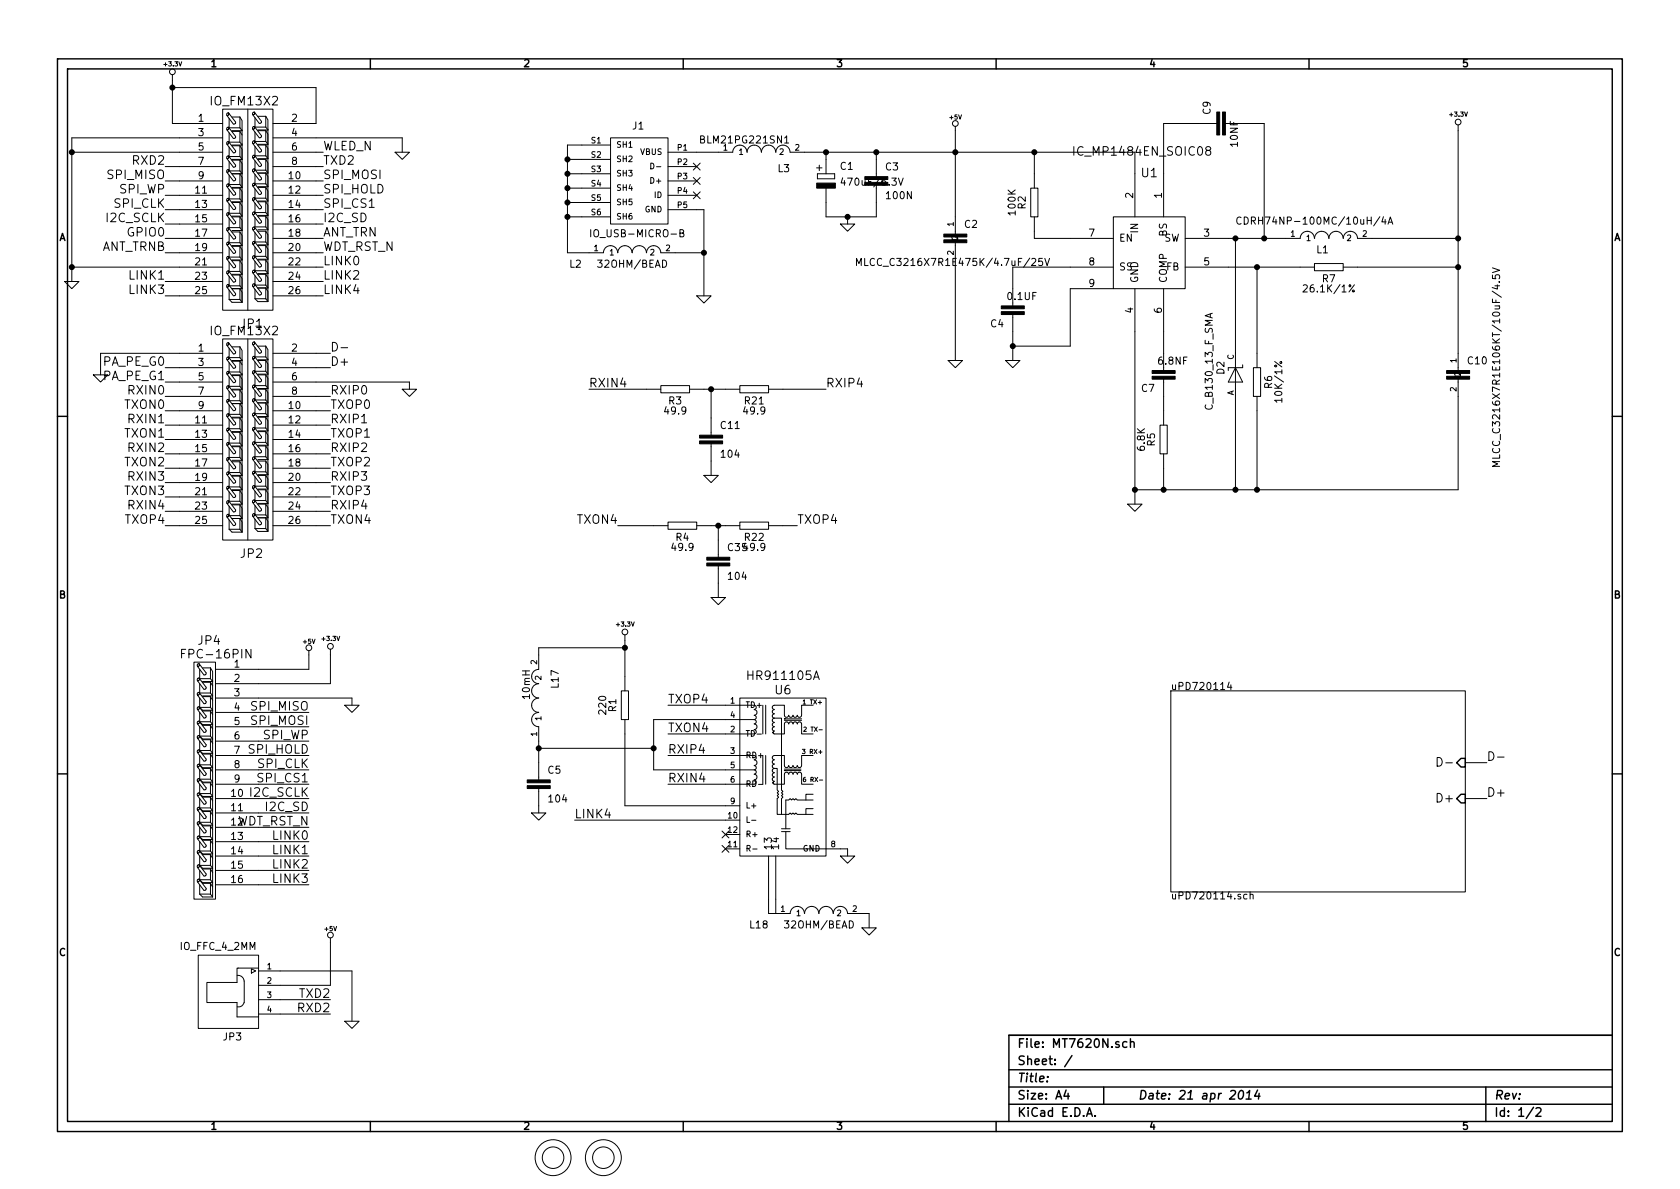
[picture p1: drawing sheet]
<svg xmlns="http://www.w3.org/2000/svg" width="297mm" height="210mm" viewBox="0 0 297 210" stroke-linecap="round" stroke-linejoin="round" font-family="sans-serif">
<defs><g id="words">
<g font-size="2.1">
<text x="37.5" y="18.7">IO_FM13X2</text>
<text x="23.5" y="29.2">RXD2</text>
<text x="57.1" y="26.7">WLED_N</text>
<text x="57.1" y="29.2">TXD2</text>
<text x="190.5" y="27.6">IC_MP1484EN_SOIC08</text>
<text x="19.2" y="31.7">SPI_MISO</text>
<text x="21.2" y="34.3">SPI_WP</text>
<text x="57.1" y="31.7">SPI_MOSI</text>
<text x="57.1" y="34.3">SPI_HOLD</text>
<text x="201.9" y="31.4">U1</text>
<text x="18.9" y="39.4">I2C_SCLK</text>
<text x="20.2" y="36.8">SPI_CLK</text>
<text x="22.7" y="41.9">GPIO0</text>
<text x="57.1" y="36.8">SPI_CS1</text>
<text x="57.1" y="39.4">I2C_SD</text>
<text x="57.1" y="41.9">ANT_TRN</text>
<text x="17.8" y="44.4">ANT_TRNB</text>
<text x="57.1" y="44.4">WDT_RST_N</text>
<text x="57.1" y="47">LINK0</text>
<text x="23.1" y="49.5">LINK1</text>
<text x="23.1" y="52.1">LINK3</text>
<text x="57.1" y="49.5">LINK2</text>
<text x="57.1" y="52.1">LINK4</text>
<text x="37.5" y="59.4">IO_FM13X2</text>
<text x="42.6" y="58.1">JP1</text>
<text x="18.2" y="64.8">PA_PE_G0</text>
<text x="58.4" y="64.8">D+</text>
<text x="18.2" y="67.3">PA_PE_G1</text>
<text x="23" y="69.8">RXIN0</text>
<text x="58.4" y="69.8">RXIP0</text>
<text x="104.1" y="68.6">RXIN4</text>
<text x="146" y="68.6">RXIP4</text>
<text x="22.1" y="72.4">TXON0</text>
<text x="22.1" y="77.5">TXON1</text>
<text x="23" y="74.9">RXIN1</text>
<text x="58.4" y="72.4">TXOP0</text>
<text x="58.4" y="74.9">RXIP1</text>
<text x="58.4" y="77.5">TXOP1</text>
<text x="22.1" y="82.5">TXON2</text>
<text x="23" y="80">RXIN2</text>
<text x="58.4" y="80">RXIP2</text>
<text x="58.4" y="82.5">TXOP2</text>
<text x="22.1" y="87.6">TXON3</text>
<text x="23" y="85.1">RXIN3</text>
<text x="58.4" y="85.1">RXIP3</text>
<text x="58.4" y="87.6">TXOP3</text>
<text x="22.3" y="92.7">TXOP4</text>
<text x="23" y="90.2">RXIN4</text>
<text x="58.4" y="90.2">RXIP4</text>
<text x="58.4" y="92.7">TXON4</text>
<text x="102.1" y="92.7">TXON4</text>
<text x="141" y="92.7">TXOP4</text>
<text x="42.6" y="98.7">JP2</text>
<text x="32.8" y="116.5">FPC-16PIN</text>
<text x="35.1" y="114.1">JP4</text>
<text x="44.6" y="125.7">SPI_MISO</text>
<text x="118.1" y="124.5">TXOP4</text>
<text x="132.6" y="120.3">HR911105A</text>
<text x="137.1" y="122.9">U6</text>
<text x="44.6" y="128.3">SPI_MOSI</text>
<text x="46.6" y="130.8">SPI_WP</text>
<text x="118.1" y="129.5">TXON4</text>
<text x="44" y="133.3">SPI_HOLD</text>
<text x="45.6" y="135.9">SPI_CLK</text>
<text x="118.1" y="133.3">RXIP4</text>
<text x="44.3" y="141">I2C_SCLK</text>
<text x="45.9" y="138.4">SPI_CS1</text>
<text x="47.2" y="143.5">I2C_SD</text>
<text x="118.1" y="138.4">RXIN4</text>
<text x="254.4" y="142">D+</text>
<text x="262.9" y="141">D+</text>
<text x="41.6" y="146">WDT_RST_N</text>
<text x="48.5" y="148.6">LINK0</text>
<text x="101.6" y="144.8">LINK4</text>
<text x="48.5" y="151.1">LINK1</text>
<text x="48.5" y="153.7">LINK2</text>
<text x="48.5" y="156.2">LINK3</text>
<text x="52.8" y="179.1">RXD2</text>
<text x="53" y="176.5">TXD2</text>
<text x="179.9" y="185.4">File: MT7620N.sch</text>
<text x="179.9" y="191.5">Title:</text>
<text x="179.9" y="188.4">Sheet: /</text>
<text x="179.9" y="197.6">KiCad E.D.A.</text>
<text x="179.9" y="194.5">Size: A4</text>
<text x="201.2" y="194.5">Date: 21 apr 2014</text>
<text x="264.2" y="194.5">Rev:</text>
<text x="264.2" y="197.6">Id: 1/2</text>
</g>
<g font-size="1.8">
<text x="37.3" y="11.9">1</text>
<text x="92.7" y="11.9">2</text>
<text x="148" y="11.9">3</text>
<text x="203.3" y="11.9">4</text>
<text x="258.6" y="11.9">5</text>
<text x="35.1" y="21.6">1</text>
<text x="51.6" y="21.6">2</text>
<text x="111.9" y="23">J1</text>
<text x="214.1" y="20.2" transform="rotate(-90 214.1 20.2)">C9</text>
<text x="35.1" y="24.1">3</text>
<text x="35.1" y="26.7">5</text>
<text x="35.1" y="29.2">7</text>
<text x="51.6" y="24.1">4</text>
<text x="51.6" y="26.7">6</text>
<text x="51.6" y="29.2">8</text>
<text x="124.3" y="25.4">BLM21PG221SN1</text>
<text x="218.9" y="25.9" transform="rotate(-90 218.9 25.9)">10NF</text>
<text x="34.6" y="34.3">11</text>
<text x="35.1" y="31.7">9</text>
<text x="51.1" y="31.7">10</text>
<text x="51.1" y="34.3">12</text>
<text x="137.6" y="30.5">L3</text>
<text x="145.5" y="30.2" transform="rotate(-90 145.5 30.2)">+</text>
<text x="148.6" y="30.1">C1</text>
<text x="149.5" y="32.9">470uF/6.3V</text>
<text x="156.6" y="30.2">C3</text>
<text x="156.8" y="35.3">100N</text>
<text x="200.4" y="35" transform="rotate(-90 200.4 35)">2</text>
<text x="205.5" y="35" transform="rotate(-90 205.5 35)">1</text>
<text x="34.6" y="36.8">13</text>
<text x="34.6" y="39.4">15</text>
<text x="34.6" y="41.9">17</text>
<text x="51.1" y="36.8">14</text>
<text x="51.1" y="39.4">16</text>
<text x="51.1" y="41.9">18</text>
<text x="170.6" y="40.4">C2</text>
<text x="179.6" y="37.9" transform="rotate(-90 179.6 37.9)">100K</text>
<text x="181.4" y="36.9" transform="rotate(-90 181.4 36.9)">R2</text>
<text x="192.6" y="41.9">7</text>
<text x="201.3" y="41.1" transform="rotate(-90 201.3 41.1)">IN</text>
<text x="206.4" y="41.8" transform="rotate(-90 206.4 41.8)">BS</text>
<text x="212.9" y="41.9">3</text>
<text x="220.7" y="39.8">CDRH74NP-100MC/10uH/4A</text>
<text x="10.4" y="42.7">A</text>
<text x="34.6" y="47">21</text>
<text x="34.6" y="44.4">19</text>
<text x="51.1" y="44.4">20</text>
<text x="51.1" y="47">22</text>
<text x="100.7" y="47.4">L2</text>
<text x="105.2" y="42">IO_USB-MICRO-B</text>
<text x="106" y="47.4">32OHM/BEAD</text>
<text x="153.5" y="47.1">MLCC_C3216X7R1E475K/4.7uF/25V</text>
<text x="192.6" y="47">8</text>
<text x="197.9" y="42.8">EN</text>
<text x="197.9" y="47.9">SS</text>
<text x="205.7" y="42.8">SW</text>
<text x="206.2" y="47.9">FB</text>
<text x="212.9" y="47">5</text>
<text x="232.8" y="44.9">L1</text>
<text x="285.3" y="42.7">A</text>
<text x="34.6" y="49.5">23</text>
<text x="34.6" y="52.1">25</text>
<text x="51.1" y="49.5">24</text>
<text x="51.1" y="52.1">26</text>
<text x="178.2" y="53.1">0.1UF</text>
<text x="192.6" y="50.8">9</text>
<text x="201.3" y="50" transform="rotate(-90 201.3 50)">GND</text>
<text x="206.4" y="50" transform="rotate(-90 206.4 50)">COMP</text>
<text x="231" y="51.8">26.1K/1%</text>
<text x="233.8" y="50">R7</text>
<text x="175.2" y="57.9">C4</text>
<text x="200.4" y="55.3" transform="rotate(-90 200.4 55.3)">4</text>
<text x="205.5" y="55.3" transform="rotate(-90 205.5 55.3)">6</text>
<text x="35.1" y="62.2">1</text>
<text x="35.1" y="64.8">3</text>
<text x="51.6" y="62.2">2</text>
<text x="51.6" y="64.8">4</text>
<text x="204.9" y="64.5">6.8NF</text>
<text x="259.6" y="64.5">C10</text>
<text x="35.1" y="67.3">5</text>
<text x="35.1" y="69.8">7</text>
<text x="51.6" y="67.3">6</text>
<text x="51.6" y="69.8">8</text>
<text x="118.3" y="71.6">R3</text>
<text x="131.7" y="71.6">R21</text>
<text x="201.9" y="69.4">C7</text>
<text x="216.5" y="66.2" transform="rotate(-90 216.5 66.2)">D2</text>
<text x="225" y="68.7" transform="rotate(-90 225 68.7)">R6</text>
<text x="226.8" y="70.7" transform="rotate(-90 226.8 70.7)">10K/1%</text>
<text x="34.6" y="74.9">11</text>
<text x="34.6" y="77.5">13</text>
<text x="35.1" y="72.4">9</text>
<text x="51.1" y="72.4">10</text>
<text x="51.1" y="74.9">12</text>
<text x="51.1" y="77.5">14</text>
<text x="117.7" y="73.3">49.9</text>
<text x="127.5" y="75.9">C11</text>
<text x="131.6" y="73.3">49.9</text>
<text x="214.5" y="72.2" transform="rotate(-90 214.5 72.2)">C_B130_13_F_SMA</text>
<text x="34.6" y="80">15</text>
<text x="34.6" y="82.5">17</text>
<text x="51.1" y="80">16</text>
<text x="51.1" y="82.5">18</text>
<text x="127.6" y="81">104</text>
<text x="202.5" y="79.6" transform="rotate(-90 202.5 79.6)">6.8K</text>
<text x="204.3" y="78.8" transform="rotate(-90 204.3 78.8)">R5</text>
<text x="265.3" y="80.5" transform="rotate(-90 265.3 80.5)">MLCC_C3216X7R1E106KT/10uF/4.5V</text>
<text x="34.6" y="87.6">21</text>
<text x="34.6" y="85.1">19</text>
<text x="51.1" y="85.1">20</text>
<text x="51.1" y="87.6">22</text>
<text x="34.6" y="90.2">23</text>
<text x="34.6" y="92.7">25</text>
<text x="51.1" y="90.2">24</text>
<text x="51.1" y="92.7">26</text>
<text x="119.5" y="95.7">R4</text>
<text x="131.7" y="95.7">R22</text>
<text x="118.9" y="97.5">49.9</text>
<text x="128.8" y="97.5">C3549.9</text>
<text x="10.4" y="105.9">B</text>
<text x="128.9" y="102.6">104</text>
<text x="285.3" y="105.9">B</text>
<text x="41.4" y="118.1">1</text>
<text x="41.4" y="120.6">2</text>
<text x="41.4" y="123.2">3</text>
<text x="41.4" y="125.7">4</text>
<text x="93.8" y="123.5" transform="rotate(-90 93.8 123.5)">10mH</text>
<text x="98.8" y="121.6" transform="rotate(-90 98.8 121.6)">L17</text>
<text x="109" y="125.8" transform="rotate(-90 109 125.8)">R1</text>
<text x="207" y="122.1">uPD720114</text>
<text x="41.4" y="128.3">5</text>
<text x="41.4" y="130.8">6</text>
<text x="107.2" y="126.2" transform="rotate(-90 107.2 126.2)">220</text>
<text x="41.4" y="133.3">7</text>
<text x="41.4" y="135.9">8</text>
<text x="96.9" y="136.9">C5</text>
<text x="40.9" y="141">10</text>
<text x="40.9" y="143.5">11</text>
<text x="41.4" y="138.4">9</text>
<text x="97.1" y="142">104</text>
<text x="40.9" y="146">12</text>
<text x="40.9" y="148.6">13</text>
<text x="40.9" y="151.1">14</text>
<text x="40.9" y="153.7">15</text>
<text x="136.5" y="150.4" transform="rotate(-90 136.5 150.4)">13</text>
<text x="137.8" y="150.4" transform="rotate(-90 137.8 150.4)">14</text>
<text x="40.9" y="156.2">16</text>
<text x="207" y="159.1">uPD720114.sch</text>
<text x="132.6" y="164.2">L18</text>
<text x="139" y="164.2">32OHM/BEAD</text>
<text x="10.4" y="169.1">C</text>
<text x="32" y="168">IO_FFC_4_2MM</text>
<text x="285.3" y="169.1">C</text>
<text x="39.5" y="184">JP3</text>
<text x="37.3" y="199.8">1</text>
<text x="92.7" y="199.8">2</text>
<text x="148" y="199.8">3</text>
<text x="203.3" y="199.8">4</text>
<text x="258.6" y="199.8">5</text>
</g>
<g font-size="1.4">
<text x="104.5" y="25.4">S1</text>
<text x="104.5" y="27.9">S2</text>
<text x="109" y="26.2">SH1</text>
<text x="109" y="28.7">SH2</text>
<text x="113.2" y="27.4">VBUS</text>
<text x="119.8" y="26.7">P1</text>
<text x="119.8" y="29.2">P2</text>
<text x="127.9" y="26.7">1</text>
<text x="130.6" y="27.4">1</text>
<text x="137.9" y="27.4">2</text>
<text x="140.6" y="26.7">2</text>
<text x="104.5" y="30.5">S3</text>
<text x="104.5" y="33">S4</text>
<text x="104.5" y="35.6">S5</text>
<text x="109" y="31.2">SH3</text>
<text x="109" y="33.8">SH4</text>
<text x="115.2" y="32.5">D+</text>
<text x="115.7" y="35">ID</text>
<text x="119.8" y="31.7">P3</text>
<text x="119.8" y="34.3">P4</text>
<text x="104.5" y="38.1">S6</text>
<text x="109" y="36.3">SH5</text>
<text x="109" y="38.9">SH6</text>
<text x="113.9" y="37.6">GND</text>
<text x="119.8" y="36.8">P5</text>
<text x="168.7" y="40" transform="rotate(-90 168.7 40)">1</text>
<text x="228.2" y="41.9">1</text>
<text x="240.9" y="41.9">2</text>
<text x="105" y="44.4">1</text>
<text x="107.7" y="45.2">1</text>
<text x="115" y="45.2">2</text>
<text x="117.7" y="44.4">2</text>
<text x="168.7" y="45.1" transform="rotate(-90 168.7 45.1)">2</text>
<text x="169.4" y="42.7" transform="rotate(-90 169.4 42.7)">12</text>
<text x="230.9" y="42.7">1</text>
<text x="238.2" y="42.7">2</text>
<text x="218.2" y="63.6" transform="rotate(-90 218.2 63.6)">C</text>
<text x="257.6" y="64.1" transform="rotate(-90 257.6 64.1)">1</text>
<text x="218.2" y="70" transform="rotate(-90 218.2 70)">A</text>
<text x="257.6" y="69.2" transform="rotate(-90 257.6 69.2)">2</text>
<text x="258.3" y="66.8" transform="rotate(-90 258.3 66.8)">12</text>
<text x="95" y="117.5" transform="rotate(-90 95 117.5)">2</text>
<text x="95.8" y="120.2" transform="rotate(-90 95.8 120.2)">2</text>
<text x="129.2" y="124.5">1</text>
<text x="131.8" y="125.2">TD+</text>
<text x="95" y="130.2" transform="rotate(-90 95 130.2)">1</text>
<text x="95.8" y="127.5" transform="rotate(-90 95.8 127.5)">1</text>
<text x="129.2" y="129.5">2</text>
<text x="129.2" y="127">4</text>
<text x="131.8" y="130.3">TD-</text>
<text x="129.2" y="133.3">3</text>
<text x="129.2" y="135.9">5</text>
<text x="131.8" y="134.1">RD+</text>
<text x="129.2" y="138.4">6</text>
<text x="129.2" y="142.2">9</text>
<text x="131.8" y="139.2">RD-</text>
<text x="131.8" y="143">L+</text>
<text x="128.8" y="144.8">10</text>
<text x="128.8" y="149.9">11</text>
<text x="128.8" y="147.3">12</text>
<text x="131.8" y="148.1">R+</text>
<text x="146.9" y="149.9">8</text>
<text x="131.8" y="150.6">R-</text>
<text x="141.9" y="150.6">GND</text>
<text x="138" y="161.3">1</text>
<text x="150.7" y="161.3">2</text>
<text x="140.7" y="162">1</text>
<text x="148.1" y="162">2</text>
<text x="47.2" y="171.4">1</text>
<text x="47.2" y="174">2</text>
<text x="47.2" y="176.5">3</text>
<text x="47.2" y="179.1">4</text>
</g>
<g font-size="1.1">
<text x="29.1" y="11.8">+3.3V</text>
<text x="167.9" y="21.2">+5V</text>
<text x="256.4" y="20.6">+3.3V</text>
<text x="53.6" y="113.9">+5V</text>
<text x="57" y="113.4">+3.3V</text>
<text x="109.1" y="110.8">+3.3V</text>
<text x="142.2" y="124.6">1 TX+</text>
<text x="142.5" y="129.4">2 TX-</text>
<text x="142.2" y="133.3">3 RX+</text>
<text x="142.4" y="138.3">6 RX-</text>
<text x="57.5" y="164.7">+5V</text>
</g>
</g></defs>
<g fill="none" stroke="#000" stroke-width=".25">
<path d="M10.2 10.4h276.6v189.7h-276.6zM11.9 12.2h273.2v186.1h-273.2zM65.5 10.4v1.8M120.8 10.4v1.8M176.1 10.4v1.8M231.4 10.4v1.8M10.2 73.6h1.7M285.1 73.6h1.7M10.2 136.8h1.7M258.3 134.1h.8v1.5h-.8l-.7-.7zM285.1 136.8h1.7M258.3 140.5h.8v1.5h-.8l-.7-.8z"/>
<path d="M65.5 198.3v1.8M120.8 198.3v1.8M176.1 198.3v1.8M178.4 189.2h106.7M178.4 195.3h106.7M178.4 192.2h106.7M185.2 190.4v.1M188.5 192.8l-.4 1h1M188.8 193.3v1.1M189.5 186.7l-1.3 1.9M192.1 197.4l.5-1.5 .5 1.5M192.3 197h.7"/>
<path d="M193.6 197.3v.1M195.1 192.2v3.1M199.2 184.3a.48 .48 0 0 0-.6 0v.8l.2 .1 .4-.1M199.9 184.3a.36 .36 0 0 1 .6 .1v.8M199.9 183.7v1.5M219.2 193l.4-.2a.88 .88 0 0 1-.3 1.6l-.3-.3a1.19 1.19 0 0 1 .2-1.1zM220.3 194.4h.9M220.4 193.3l.6-.5-.2 1.6M222.4 192.8l-.6 1h1M222.6 193.3l-.1 1.1M231.4 198.3v1.8M262.7 192.2v6.1"/>
<path d="M271.1 195.8l-1.3 2M271.6 196l.2-.1h.4l.2 .1 .1 .3-.1 .2-.9 .9h1M285.1 183.1h-106.7v15.2"/>
</g>
<g fill="none" stroke="#000" stroke-width=".18">
<path d="M30.5 13.2v8.6h8.9M30.5 15.5h25.4v6.3h-7.6M39.4 19.3h8.9v35.6h-8.9zM40.4 20v.3l-.2 .1M40.4 20l-.3 .1 .1 .3M40.4 19.9l1.3 1.7-.1 .3h-.3M43.8 19.3v35.6M45 19.8l1.2 1.7v.2l-.3 .1M12.7 26.9h26.7M29.2 29.5h10.2M29.2 32h10.2M29.2 34.5h10.2"/>
<path d="M29.2 37.1h10.2M29.2 39.6h10.2M39.4 24.4h-26.7v25.4M40.1 35.6l1.2 1.5M40.1 30.5l1.2 1.5M40.1 25.5l1.2 1.5M40.1 20.4l1.2 1.6M40.2 35.5l-.1-.3 .3-.1 1.3 1.6-.1 .3-.3 .1M40.2 25.5l-.1-.3 .3-.2 1.3 1.7-.1 .3h-.3M40.4 37.6v.4l-.3 .1v-.3l.3-.2M40.4 35.1v.3l-.2 .1M40.4 32.5v.4l-.3 .1v-.3l.3-.2"/>
<path d="M40.4 30v.3l-.2 .1M40.4 27.6v.3l-.3 .1v-.2l.3-.2M40.4 25v.4l-.2 .1M40.4 22.5v.4l-.3 .1v-.3l.3-.2M40.4 30l-.3 .2 .1 .2M40.4 37.6l1.3 1.6-.1 .3-.3 .1-1.2-1.5M40.4 32.5l1.3 1.7-.1 .2-.3 .1-1.2-1.5M40.4 30l1.3 1.6-.1 .3-.3 .1M40.4 27.6l1.3 1.6-.1 .3-.3 .1-1.2-1.5M40.4 22.5l1.3 1.6-.1 .3-.3 .1-1.2-1.5M40.5 20.9v1.7h1.9M40.5 23.5v1.6h1.9"/>
<path d="M40.5 26v1.7h1.9M40.5 28.6v1.6h1.9M40.5 31v1.6h1.9M40.5 33.5v1.7h1.9M40.5 36.1v1.6h1.9M40.5 38.6v1.7h1.9M41 38.2h1.8zM41 35.7h1.8zM41 33.1h1.8zM41 30.7h1.8zM41 28.2h1.8zM41 25.6h1.8z"/>
<path d="M41 23.1h1.8zM41 38.3h1.4M41 35.8h1.4M41 33.3h1.4M41 30.7h1.4M41 28.3h1.4M41 25.8h1.4M41 23.2h1.4M41 20.7h1.4M42.4 38.3l.4 .7v1.8l-.4-.5M42.4 35.8l.4 .6v1.8l-.4-.5M42.4 33.3l.4 .6v1.8l-.4-.5"/>
<path d="M42.4 30.7l.4 .7v1.7l-.4-.5M42.4 28.3l.4 .7v1.7l-.4-.5M42.4 25.8l.4 .6v1.8l-.4-.5M42.4 23.2l.4 .7v1.7l-.4-.5M42.4 20.7l.4 .6v1.8l-.4-.5M42.4 20.7v1.9M42.4 23.2v1.9M42.4 25.8v1.9M42.4 28.3v1.9M42.4 30.7v1.9M42.4 33.3v1.9M42.4 35.8v1.9"/>
<path d="M42.4 38.3v2M42.8 23v.9M42.8 25.4v28.1M44.7 38l1.1 1.5M44.7 35.4l1.1 1.6M44.7 32.9l1.1 1.5M44.7 30.3l1.1 1.6M44.7 27.9l1.1 1.6M44.7 25.4l1.1 1.5M44.7 22.9l1.1 1.5M44.7 20.3l1.1 1.5M45 37.5l1.2 1.6v.3l-.3 .1"/>
<path d="M45 34.9l1.2 1.7v.2l-.3 .1M45 32.4l1.2 1.6v.3l-.3 .1M45 29.8l1.2 1.7v.3h-.3M45 27.4l1.2 1.7v.3h-.3M45 24.9l1.2 1.6v.3l-.3 .1M45 22.3l1.2 1.7v.3l-.3 .1M45.1 20.8v1.7h1.9M45.1 23.4v1.6h1.9M45.1 25.9v1.7h1.9M45.1 28.4v1.7h1.9M45.1 30.9v1.6h1.9M45.1 33.4v1.6h1.9"/>
<path d="M45.1 35.9v1.7h1.9M45.1 38.5v1.6h1.9M45.6 38.1h1.8zM45.6 35.6h1.8zM45.6 33h1.8zM45.6 30.6h1.8zM45.6 28.1h1.8zM45.6 25.5h1.8zM45.6 23h1.8zM45.6 38.2h1.4M45.6 35.7h1.4M45.6 33.1h1.4"/>
<path d="M45.6 30.6h1.4M45.6 28.2h1.4M45.6 25.6h1.4M45.6 23.1h1.4M45.6 20.6h1.4M47 38.2l.4 .7v1.7l-.4-.5M47 35.7l.4 .6v1.8l-.4-.5M47 33.1l.4 .7v1.8l-.4-.6M47 30.6l.4 .6v1.8l-.4-.5M47 28.2l.4 .6v1.8l-.4-.5M47 25.6l.4 .7v1.8l-.4-.5M47 23.1l.4 .6v1.8l-.4-.5"/>
<path d="M47 20.6l.4 .6v1.8l-.4-.5M47 20.6v1.9M47 23.1v1.9M47 25.6v2M47 28.2v1.9M47 30.6v1.9M47 33.1v1.9M47 35.7v1.9M47 38.2v1.9M47.4 22.9v30.3M48.3 24.4h22.8v2.5M48.3 26.9h8.8"/>
<path d="M48.3 29.5h8.8M48.3 32h8.8M48.3 34.5h8.8M48.3 37.1h8.8M48.3 39.6h8.8M69.8 26.9h2.6l-1.3 1.3zM100.3 38.3h7.6M100.3 35.8h7.6M100.3 33.3h7.6M100.3 30.7h7.6M100.3 28.2h7.6M107.9 24.4h10.2v15.2h-10.2z"/>
<path d="M107.9 25.6h-7.6v19.1h6.4M115.1 28.8a.51 .51 0 0 1 .5 .6 .51 .51 0 0 1-.5 .5zM116.1 29.5h.7M118.1 29.5h5.1M118.1 32h5.1M118.1 34.5h5.1M118.1 37.1h6.4v15.2M122.6 33.9l1.2 1.2M122.6 28.8l1.2 1.3M122.6 31.4l1.2 1.2M123.8 33.9l-1.2 1.2M123.8 28.8l-1.2 1.3"/>
<path d="M123.8 31.4l-1.2 1.2M130.8 25.6a1.26 1.26 0 0 0-1.2 1.3h-11.5M130.8 25.7a1.26 1.26 0 0 1 1.3 1.2M133.3 25.6a1.26 1.26 0 0 0-1.2 1.3M135.9 25.6a1.26 1.26 0 0 0-1.3 1.3 1.3 1.3 0 0 0-1.3-1.2M135.9 25.7a1.26 1.26 0 0 1 1.3 1.2M138.4 25.6a1.26 1.26 0 0 0-1.2 1.3M138.4 25.7a1.26 1.26 0 0 1 1.3 1.2h61v11.4M138.7 24.4l.4-.4v1.3M138.7 25.3h.7M144.5 30.7h3.1v.9h-3.1zM146 33.3v5h8.9v-5"/>
<path d="M146 26.9v3.8M148.6 39.6h2.5l-1.2 1.3zM149 31.4l-.3 1h.8M149.9 38.3v1.3M154.9 26.9v4.3M158.9 31.5l.4 1.3 .4-1.3M168.9 22.3v19.1M182.2 33.3h1.3v5h-1.3zM182.9 38.3v3.9h13.9M182.9 26.9v6.4M189.9 25.9v1.6M196.8 38.3h12.7v12.7h-12.7z"/>
<path d="M213.5 26.6l-.3-.3 .1-.2a.48 .48 0 0 1 .7 0l.1 .2-.2 .2-.4 .1-.3 .3 .1 .4 .2 .2h.3l.3-.3v-.3l-.3-.3M215.1 21.8h-9.4v16.5M216.7 21.8h6.8v20.4M219.4 38.5a.5 .5 0 0 0-.6 0 .5 .5 0 0 0-.1 .6 .45 .45 0 0 0 .2 .5 .45 .45 0 0 0 .5-.1M220 38.4a.64 .64 0 0 1 .7 .6 .64 .64 0 0 1-.7 .6zM244.6 38.3l-.3 .9h.8M244.9 38.8v.8M245.4 39.6l.4-1.2 .5 1.2M245.5 39.3h.6M257.8 22.1v43.4M11.4 49.8h2.6l-1.3 1.2zM12.7 47.2h26.7"/>
<path d="M29.2 44.7h10.2M29.2 49.8h10.2M29.2 52.3h10.2M29.2 42.2h10.2M39.4 59.9h8.9v35.6h-8.9zM40.1 50.8l1.2 1.5M40.1 48.4l1.2 1.5M40.1 45.8l1.2 1.6M40.1 40.8l1.2 1.5M40.2 50.8l-.1-.3 .3-.2 1.3 1.6-.1 .3-.3 .1M40.2 45.8l-.1-.3 .3-.1 1.3 1.6-.1 .3h-.3M40.2 40.7l-.1-.2 .3-.2 1.3 1.6-.1 .3-.3 .1"/>
<path d="M40.4 50.3v.4l-.2 .1M40.4 47.9v.4l-.3 .1v-.3l.3-.2M40.4 45.4v.3l-.2 .1M40.4 42.8v.4l-.3 .1v-.3l.3-.2M40.4 40.3v.3l-.2 .1M40.4 47.9l1.3 1.6-.1 .3-.3 .1M40.4 42.8l1.3 1.6-.1 .3-.3 .1-1.2-1.5M40.5 41.3v1.6h1.9M40.5 43.8v1.7h1.9M40.5 46.3v1.7h1.9M40.5 48.9v1.6h1.9M40.5 51.3v1.7"/>
<path d="M40.5 53l.5 .5M40.5 53h1.9M41 53.5h1.8zM41 51h1.8zM41 48.5h1.8zM41 46h1.8zM41 43.4h1.8zM41 40.8h1.8zM41 51h1.4M41 48.6h1.4M41 46.1h1.4M41 43.6h1.4"/>
<path d="M41 41h1.4M42.4 51l.4 .7v1.8M42.4 48.6l.4 .7v1.7l-.4-.5M42.4 46.1l.4 .6v1.8l-.4-.5M42.4 43.6l.4 .6v1.8l-.4-.5M42.4 41l.4 .7v1.7l-.4-.5M42.4 41v1.9M42.4 43.6v1.9M42.4 46.1v1.9M42.4 48.6v1.9M42.4 51v2M42.4 53l.4 .5"/>
<path d="M43.8 59.9v35.6M44.7 50.7l1.1 1.5M44.7 48.3l1.1 1.5M44.7 45.7l1.1 1.5M44.7 43.2l1.1 1.5M44.7 40.6l1.1 1.6M45 50.2l1.2 1.6v.3l-.3 .1M45 47.7l1.2 1.7v.3l-.3 .1M45 45.2l1.2 1.7v.3h-.3M45 42.7l1.2 1.6v.3l-.3 .1M45 40.1l1.2 1.7v.2l-.3 .1M45.1 41.1v1.7h1.9"/>
<path d="M45.1 43.7v1.6h1.9M45.1 46.2v1.7h1.9M45.1 48.8v1.6h1.9M45.1 51.2v1.6M45.1 52.8l.5 .5M45.1 52.8h1.9M45.6 53.3h1.8zM45.6 50.9h1.8zM45.6 48.4h1.8zM45.6 45.8h1.8zM45.6 43.3h1.8zM45.6 40.6h1.8z"/>
<path d="M45.6 50.9h1.4M45.6 48.5h1.4M45.6 46h1.4M45.6 43.4h1.4M45.6 40.9h1.4M47 50.9l.4 .7v1.7l-.4-.5M47 48.5l.4 .6v1.8l-.4-.5M47 46l.4 .6v1.8l-.4-.5M47 43.4l.4 .7v1.7l-.4-.5M47 40.9l.4 .6v1.8l-.4-.5M47 40.9v1.9M47 43.4v1.9"/>
<path d="M47 46v1.9M47 48.5v1.9M47 50.9v1.9M48.3 44.7h8.8M48.3 47.2h8.8M48.3 49.8h8.8M48.3 52.3h8.8M48.3 42.2h8.8M104.4 40.6v1.3M107.9 43.4a1.26 1.26 0 0 0-1.2 1.3M110.5 43.4a1.26 1.26 0 0 0-1.3 1.3 1.3 1.3 0 0 0-1.3-1.2M110.5 43.5a1.26 1.26 0 0 1 1.3 1.2"/>
<path d="M113 43.4a1.26 1.26 0 0 0-1.2 1.3M115.6 43.4a1.26 1.26 0 0 0-1.3 1.3 1.3 1.3 0 0 0-1.3-1.2M115.6 43.5a1.26 1.26 0 0 1 1.2 1.2h7.7M120.2 41.2h.6l.1-.2-.1-.3-.6-.1v1.3h.5l.2-.1v-.3l-.3-.3M123.2 52.3h2.5l-1.2 1.3zM151.4 47v-1.3l.5 .9 .4-.9v1.3M152.9 45.7v1.3h.6M168.9 42.9v20.8M179.1 55.6v8.1M184.3 45.7h-.6l-.1 .6 .2-.1 .5 .1v.5l-.2 .2-.5-.2M184.7 45.7l.4 1.3 .5-1.3M196.8 51h-7.6v10.2h-10.1"/>
<path d="M196.8 47.2h-17.7v6.9M200.7 51v38.1M205.7 51v14.5M209.5 47.2h22.9M209.5 42.2h20.4M218.4 42.2v20.3M222.2 47.2v17.8M230.4 50.5l.5-.1 .2 .3-.7 .9h.7M231.1 40.9a1.26 1.26 0 0 0-1.2 1.3M232.4 46.6h5.1v1.3h-5.1zM233.7 40.9a1.26 1.26 0 0 0-1.3 1.3 1.3 1.3 0 0 0-1.3-1.3M233.7 40.9a1.26 1.26 0 0 1 1.2 1.3"/>
<path d="M236.2 40.9a1.26 1.26 0 0 0-1.2 1.3M237.5 47.2h20.3M238.8 40.9a1.26 1.26 0 0 0-1.3 1.3 1.3 1.3 0 0 0-1.3-1.3M238.8 40.9a1.26 1.26 0 0 1 1.2 1.3h17.8M239.2 51.3h.2v.3h-.2zM239.5 50.4l-1 1.2M263.9 48.6v.6l.6 .1-.1-.2 .1-.5h.5l.2 .2-.2 .5M263.9 47.4l1.3 .4-1.3 .4M16.5 66.3h2.5l-1.2 1.3zM29.2 65h10.2M29.2 67.6h10.2M29.2 70.1h10.2"/>
<path d="M29.2 72.6h10.2M29.2 75.2h10.2M29.2 77.7h10.2M39.4 62.5h-21.6v3.8M40.1 78.7l1.2 1.6M40.1 73.7l1.2 1.5M40.1 68.7l1.2 1.5M40.1 63.6l1.2 1.5M40.2 78.7l-.1-.3 .3-.1 1.3 1.6-.1 .3h-.3M40.2 73.6l-.1-.3 .3-.1 1.3 1.6-.1 .3-.3 .1M40.2 68.7l-.1-.3 .3-.2 1.3 1.6-.1 .3-.3 .1M40.2 63.6l-.1-.3 .3-.2 1.3 1.7-.1 .3h-.3"/>
<path d="M40.4 78.3v.3l-.2 .1M40.4 75.7v.4l-.3 .1v-.3l.3-.2M40.4 73.2v.3l-.2 .1M40.4 70.6v.4l-.3 .1v-.3l.3-.2M40.4 68.2v.4l-.2 .1M40.4 65.7v.3l-.3 .1v-.2l.3-.2M40.4 63.1v.4l-.2 .1M40.4 60.6v.4l-.3 .1v-.3l.3-.2M40.4 75.7l1.3 1.6-.1 .3-.3 .1-1.2-1.5M40.4 70.6l1.3 1.7-.1 .2-.3 .1-1.2-1.5M40.4 65.7l1.3 1.6-.1 .3-.3 .1-1.2-1.5M40.4 60.6l1.3 1.6-.1 .3-.3 .1-1.2-1.5"/>
<path d="M40.5 61.6v1.6h1.9M40.5 64.1v1.7h1.9M40.5 66.7v1.6h1.9M40.5 69.2v1.7h1.9M40.5 71.6v1.7h1.9M40.5 74.2v1.6h1.9M40.5 76.7v1.7h1.9M40.5 79.2v1.7h1.9M41 78.9h1.8zM41 76.3h1.8zM41 73.8h1.8zM41 71.4h1.8z"/>
<path d="M41 68.8h1.8zM41 66.3h1.8zM41 63.7h1.8zM41 79h1.4M41 76.4h1.4M41 73.9h1.4M41 71.4h1.4M41 69h1.4M41 66.4h1.4M41 63.9h1.4M41 61.3h1.4M42.4 79l.4 .6v1.8l-.4-.5"/>
<path d="M42.4 76.4l.4 .7v1.8l-.4-.5M42.4 73.9l.4 .6v1.8l-.4-.5M42.4 71.4l.4 .6v1.8l-.4-.5M42.4 69l.4 .6v1.8l-.4-.5M42.4 66.4l.4 .7v1.7l-.4-.5M42.4 63.9l.4 .6v1.8l-.4-.5M42.4 61.3l.4 .7v1.7l-.4-.5M42.4 61.3v1.9M42.4 63.9v1.9M42.4 66.4v1.9M42.4 69v1.9M42.4 71.4v1.9"/>
<path d="M42.4 73.9v1.9M42.4 76.4v2M42.4 79v1.9M42.8 63.6v.9M42.8 66v28.1M44.7 78.6l1.1 1.5M44.7 76.1l1.1 1.5M44.7 73.5l1.1 1.6M44.7 71l1.1 1.5M44.7 68.6l1.1 1.5M44.7 66l1.1 1.6M44.7 63.5l1.1 1.5"/>
<path d="M44.7 61l1.1 1.5M45 78.1l1.2 1.7v.3h-.3M45 75.6l1.2 1.6v.3l-.3 .1M45 73l1.2 1.7v.2l-.3 .1M45 70.5l1.2 1.6v.3l-.3 .1M45 68.1l1.2 1.6v.3l-.3 .1M45 65.5l1.2 1.7v.3h-.3M45 63l1.2 1.6v.3l-.3 .1M45 60.4l1.2 1.7v.3l-.3 .1M45.1 61.5v1.6h1.9M45.1 64v1.7h1.9M45.1 66.5v1.7h1.9"/>
<path d="M45.1 69.1v1.6h1.9M45.1 71.5v1.6h1.9M45.1 74v1.7h1.9M45.1 76.6v1.6h1.9M45.1 79.1v1.7h1.9M45.6 78.7h1.8zM45.6 76.2h1.8zM45.6 73.7h1.8zM45.6 71.2h1.8zM45.6 68.7h1.8zM45.6 66.2h1.8zM45.6 63.6h1.8z"/>
<path d="M45.6 78.9h1.4M45.6 76.3h1.4M45.6 73.8h1.4M45.6 71.2h1.4M45.6 68.8h1.4M45.6 66.3h1.4M45.6 63.7h1.4M45.6 61.2h1.4M47 78.9l.4 .6v1.8l-.4-.5M47 76.3l.4 .7v1.7l-.4-.5M47 73.8l.4 .6v1.8l-.4-.5M47 71.2l.4 .7v1.8l-.4-.6"/>
<path d="M47 68.8l.4 .7v1.7l-.4-.5M47 66.3l.4 .6v1.8l-.4-.5M47 63.7l.4 .7v1.8l-.4-.5M47 61.2l.4 .6v1.8l-.4-.5M47 61.2v1.9M47 63.7v2M47 66.3v1.9M47 68.8v1.9M47 71.2v1.9M47 73.8v1.9M47 76.3v1.9M47 78.9v1.9"/>
<path d="M47.4 63.5v30.3M48.3 62.5h10.1M48.3 65h10.1M48.3 67.6h24.1v1.2M48.3 70.1h10.1M48.3 72.6h10.1M48.3 75.2h10.1M48.3 77.7h10.1M58.8 60.5a.77 .77 0 0 1 .9 .8 .77 .77 0 0 1-.9 .8zM60.3 61.5h1.2M71.1 68.8h2.6l-1.3 1.3zM104.1 68.8h12.7"/>
<path d="M116.8 68.2h5.1v1.3h-5.1zM121.9 68.8h8.9M125.7 68.8v8.2M125.7 78.5v5.6M130.8 68.2h5.1v1.3h-5.1zM135.9 68.8h10.1M167.6 63.7h2.6l-1.3 1.3zM177.8 63.7h2.5l-1.2 1.3zM205.1 75.2h1.3v5.1h-1.3zM205.7 67.1v8.1M218.4 65l1.3 2.6h-2.5zM218.4 63.7v5.1"/>
<path d="M218.4 70.1v16.5M219.7 64.5v.5h-2.5v.5M221.6 65h1.3v5.1h-1.3zM222.2 70.1v16.5M225.4 63.9l1.2 1M226.3 64h.3v.2h-.3zM257.8 67.1v19.5h-57.1M29.2 85.3h10.2M29.2 87.9h10.2M29.2 90.4h10.2M29.2 80.3h10.2M29.2 93h10.2"/>
<path d="M29.2 82.8h10.2M40.1 91.4l1.2 1.6M40.1 86.5l1.2 1.5M40.1 83.9l1.2 1.6M40.1 81.4l1.2 1.5M40.4 91v.3l-.3 .1v-.3l.3-.1M40.4 88.5v.4l-.3 .1v-.3l.3-.2M40.4 86v.4l-.2 .1M40.4 83.5v.3l-.3 .1v-.3l.3-.1 1.3 1.6-.1 .3h-.3M40.4 80.9v.4l-.3 .1v-.3l.3-.2M40.4 86l-.3 .2 .1 .3M40.4 90.9l1.3 1.7-.1 .3h-.3"/>
<path d="M40.4 88.5l1.3 1.7-.1 .2-.3 .1-1.2-1.5M40.4 86l1.3 1.6-.1 .3-.3 .1M40.4 80.9l1.3 1.6-.1 .3-.3 .1M40.5 81.9v1.7h1.9M40.5 84.4v1.7h1.9M40.5 87v1.6h1.9M40.5 89.5v1.7h1.9M40.5 91.9v1.7M40.5 93.6l.5 .5M40.5 93.6h1.9M41 94.1h1.8zM41 91.7h1.8z"/>
<path d="M41 89.1h1.8zM41 86.6h1.8zM41 84.1h1.8zM41 81.4h1.8zM41 91.7h1.4M41 89.3h1.4M41 86.7h1.4M41 84.2h1.4M41 81.7h1.4M42.4 91.7l.4 .6v1.8M42.4 89.3l.4 .6v1.8l-.4-.5M42.4 86.7l.4 .7v1.7l-.4-.5"/>
<path d="M42.4 84.2l.4 .6v1.8l-.4-.5M42.4 81.7l.4 .6v1.8l-.4-.5M42.4 81.7v1.9M42.4 84.2v1.9M42.4 86.7v1.9M42.4 89.3v1.9M42.4 91.7v1.9M42.4 93.6l.4 .5M44.7 91.3l1.1 1.5M44.7 88.9l1.1 1.5M44.7 86.4l1.1 1.5M44.7 83.8l1.1 1.5"/>
<path d="M44.7 81.3l1.1 1.5M45 90.8l1.2 1.7v.2l-.3 .1M45 88.4l1.2 1.6v.3l-.3 .1M45 85.8l1.2 1.7v.3l-.3 .1M45 83.3l1.2 1.7v.3h-.3M45 80.8l1.2 1.6v.3l-.3 .1M45.1 81.8v1.6h1.9M45.1 84.3v1.7h1.9M45.1 86.9v1.6h1.9M45.1 89.4v1.7h1.9M45.1 91.8v1.7M45.1 93.5l.5 .5"/>
<path d="M45.1 93.5h1.9M45.6 94h1.8zM45.6 91.6h1.8zM45.6 89h1.8zM45.6 86.5h1.8zM45.6 83.9h1.8zM45.6 81.3h1.8zM45.6 91.6h1.4M45.6 89.1h1.4M45.6 86.6h1.4M45.6 84.1h1.4M45.6 81.5h1.4"/>
<path d="M47 91.6l.4 .6v1.8l-.4-.5M47 89.1l.4 .7v1.8l-.4-.5M47 86.6l.4 .6v1.8l-.4-.5M47 84.1l.4 .6v1.8l-.4-.5M47 81.5l.4 .7v1.7l-.4-.5M47 81.5v1.9M47 84.1v1.9M47 86.6v1.9M47 89.1v2M47 91.6v1.9M48.3 85.3h10.1M48.3 87.9h10.1"/>
<path d="M48.3 90.4h10.1M48.3 80.3h10.1M48.3 93h10.1M48.3 82.8h10.1M109.2 93h8.9M118.1 92.3h5.1v1.3h-5.1zM123.2 93h7.6M124.5 84.1h2.5l-1.3 1.2zM127 93v5.5M130.8 92.3h5.1v1.3h-5.1zM135.9 93h5.1M199.4 89.1h2.5l-1.2 1.3z"/>
<path d="M205.7 80.3v6.3M265.2 81.6h-1.3l.9 .4-.9 .5h1.3M265.2 80.4v.6h-1.3M32.1 115.6h.5M32.8 114.8h-.7v1.6M34.3 117.1h3.8v41.9h-3.8zM34.9 117.9l1.2 1.5M35.2 119.9v.4l-.3 .1v-.3l.3-.2M35.2 117.4v.3l-.3 .1v-.3l.3-.1 1.2 1.6v.3h-.3M35.2 119.9l1.2 1.6v.3l-.3 .1M35.3 118.4v1.6h1.9M35.8 118.1h1.4"/>
<path d="M37.2 118.1l.4 .6v1.8l-.4-.5M37.2 118.1v1.9M44.4 114.8v1.6l-.9-1.6v1.6M54.6 115.1v3.3h-16.5M58.4 114.8v6.1h-20.3M110.5 112.3v9.9M110.5 114.5h-15.3v3.9a1.26 1.26 0 0 0-1.2 1.2 1.26 1.26 0 0 0 1.2 1.3 1.27 1.27 0 0 0-1.2 1.2 1.27 1.27 0 0 0 1.2 1.3M125.7 105.7h2.6l-1.3 1.2zM127 100.1v5.6M34.9 138.2l1.2 1.5M34.9 135.6l1.2 1.6M34.9 133.1l1.2 1.5"/>
<path d="M34.9 130.6l1.2 1.5M34.9 128l1.2 1.5M34.9 125.5l1.2 1.5M34.9 122.9l1.2 1.6M34.9 120.4l1.2 1.5M35.2 137.7v.3l-.3 .1v-.2l.3-.2M35.2 135.1v.4l-.3 .1v-.3l.3-.2 1.2 1.7v.3h-.3M35.2 132.6v.4l-.3 .1v-.3l.3-.2M35.2 130.1v.3l-.3 .1v-.3l.3-.1M35.2 127.5v.4l-.3 .1v-.3l.3-.2 1.2 1.7v.3h-.3M35.2 125v.3l-.3 .1v-.2l.3-.2M35.2 122.4v.4l-.3 .1v-.3l.3-.2 1.2 1.7v.2l-.3 .1"/>
<path d="M35.2 137.7l1.2 1.6v.3l-.3 .1M35.2 132.6l1.2 1.6v.3l-.3 .1M35.2 130l1.2 1.7v.3h-.3M35.2 125l1.2 1.6v.3l-.3 .1M35.3 120.9v1.6h1.9M35.3 123.4v1.7M35.3 126v1.6M35.3 128.5v1.7M35.3 131.1v1.6M35.3 133.6v1.6M35.3 136.1v1.7M35.3 138.7v1.6"/>
<path d="M35.3 137.8h1.9M35.3 135.2h1.9M35.3 132.7h1.9M35.3 130.2h1.9M35.3 127.6h1.9M35.3 125.1h1.9M35.3 137.8l.5 .5M35.3 135.2l.5 .6M35.3 132.7l.5 .5M35.3 130.2l.5 .5M35.3 127.6l.5 .5M35.3 125.1l.5 .5"/>
<path d="M35.8 138.3h1.8zM35.8 135.8h1.8zM35.8 133.2h1.8zM35.8 130.7h1.8zM35.8 128.1h1.8zM35.8 125.6h1.8zM35.8 123.1h1.8zM35.8 120.5h1.8zM35.8 138.4h1.4M35.8 135.9h1.4M35.8 133.3h1.4M35.8 130.8h1.4"/>
<path d="M35.8 128.3h1.4M35.8 125.7h1.4M35.8 123.2h1.4M35.8 120.6h1.4M37.2 138.4l.4 .7v1.7M37.2 135.9l.4 .6v1.8M37.2 133.3l.4 .7v1.8M37.2 130.8l.4 .6v1.8M37.2 128.3l.4 .6v1.8M37.2 125.7l.4 .7v1.7M37.2 123.2l.4 .6v1.8M37.2 120.6l.4 .7v1.8"/>
<path d="M37.2 120.6v1.9M37.2 123.2v1.9M37.2 125.7v1.9M37.2 128.3v1.9M37.2 130.8v1.9M37.2 133.3v1.9M37.2 135.9v1.9M37.2 138.4v1.9M37.2 137.8l.4 .5M37.2 135.2l.4 .6M37.2 132.7l.4 .5M37.2 130.2l.4 .5"/>
<path d="M37.2 127.6l.4 .5M37.2 125.1l.4 .5M37.2 122.5l.4 .6M37.6 120.4v.9M37.6 123.1v.7M37.6 125.6v.8M37.6 128.1v.8M37.6 130.7v.7M37.6 133.2v.8M37.6 135.8v.7M37.6 138.3v.8M38.1 123.4h24.1v1.3"/>
<path d="M38.1 126h16.5M38.1 128.5h16.5M38.1 131.1h16.5M38.1 133.6h16.5M38.1 136.1h16.5M38.1 138.7h16.5M61 124.7h2.5l-1.3 1.3zM95.2 123.4a1.26 1.26 0 0 0-1.2 1.3 1.26 1.26 0 0 0 1.2 1.3M95.2 126a1.26 1.26 0 0 0-1.2 1.2 1.26 1.26 0 0 0 1.2 1.3M95.2 128.5v9.4M95.2 139.4v4.4M95.2 132.3h20.4"/>
<path d="M109.9 122.2h1.2v5h-1.2zM110.5 127.2v15.3h20.3M118.1 133.6h15.2M118.1 138.7h15.2M118.1 129.8h15.2M118.1 124.7h15.2M130.8 123.4h15.2v28h-15.2zM133.3 136.9h.1a.48 .48 0 0 1 .4 .5 .48 .48 0 0 1-.5 .5M133.3 128l.4-.2v-.4l-.4-.2h-17.7v8.9l17.9 .1 .2 .2v.2l-.4 .3M133.3 135.4l.4 .2v.3l-.4 .2M133.3 134.4h.1a.48 .48 0 0 1 .4 .5 .48 .48 0 0 1-.5 .5M133.3 128h.1a.48 .48 0 0 1 .4 .5 .48 .48 0 0 1-.5 .5"/>
<path d="M133.3 126.5l.4 .2v.3l-.4 .2M133.3 125.5h.1a.48 .48 0 0 1 .4 .5 .48 .48 0 0 1-.5 .5M133.9 129.8h.7M134.1 138.7h.8M134.9 124.7v5.1M134.9 133.6v5.1M135.4 124.7v5.1M135.4 133.6v5.1M136.9 128.5l-.3-.2v-.3l.3-.3-.3-.2v-.3l.3-.2h1.3v12.7l.2 .2-.2 .3 .2 .3-.2 .2 .2 .3-.2 .2v2.8M136.9 135.9h.5v3.8l.3 .2-.3 .3 .3 .3-.3 .2 .3 .3-.3 .2v2.8h2l.3-.2 .3 .2 .2-.2 .3 .2 .2-.2 .3 .2h2.8M136.9 137.4l-.2 .1-.2 .3 .2 .3h.2M136.9 135.9l-.2 .1-.2 .3 .2 .2 .2 .1-.3 .2v.4l.3 .2"/>
<path d="M136.9 135.1l-.2 .1-.2 .3 .2 .3 .2 .1M136.9 134.4l-.3 .1-.1 .2 .2 .3 .2 .1M136.9 134.3h-.2l-.2-.3 .3-.4h1.9v1.8M136.9 128.5l-.2 .1-.2 .3 .2 .3 .2 .1M136.9 126.2l-.2 .1-.2 .3 .2 .3 .2 .1M136.9 125.5h-.2l-.2 .4 .2 .3h.2M136.9 125.4h-.2l-.2-.3 .3-.4h1.9v1.8M138.7 136.9v1.8h-1.9l-.1-.3 .2-.2M138.7 128v1.8h-1.9l-.1-.3 .2-.2M138.7 136h2.9M138.7 127.4h3M138.7 136.9l.1-.2 .3-.2 .3 .2v.2l.2-.3 .4-.1 .2 .4"/>
<path d="M138.7 135.4l.2 .3h.4l.1-.3M138.7 128l.1-.2 .3-.2 .2 .2 .1 .2 .2-.3h.4l.2 .3M138.7 126.5l.2 .3h.4l.1-.3M138.8 136.3h-.1h2.9M138.8 127.1h-.1h3M139.5 135.4l.2 .3h.3l.2-.3M139.5 126.5l.2 .3h.3l.2-.3M140.2 136.9l.1-.2 .3-.2 .2 .1 .2 .3M140.2 135.4l.3 .3h.3l.1-.3M140.2 128l.1-.2 .3-.2 .3 .2 .1 .2M140.2 126.5l.3 .3h.3l.1-.3M141 136.9v-.2l.4-.2 .3 .3v1.9h2.1"/>
<path d="M141 128v-.2l.4-.2 .3 .3v1.9h2.1M142.1 128.6h.3l.2 .2-.5 .5h.5M142.4 137.5h-.2l-.2 .3 .1 .3 .3 .1v-.4l-.4 .1M143.8 133.6h-2.1v1.9l-.2 .2h-.3l-.2-.3M143.8 124.7h-2.1v1.9l-.2 .2h-.3l-.2-.3M144.8 129.1h.6M144.9 137.9h.6M207 122.2h52.1v35.5h-52.1zM217.3 120.6l-.3 .9h.8M217.6 121.1v.8M254.1 134a.77 .77 0 0 1 .9 .7 .77 .77 0 0 1-.9 .8zM255.6 134.9h1.2"/>
<path d="M259.1 134.9h3.8M263.2 132.9a.77 .77 0 0 1 .9 .8 .77 .77 0 0 1-.9 .8zM264.8 133.9h1.1M34.9 156l1.2 1.5M34.9 153.4l1.2 1.5M34.9 150.9l1.2 1.5M34.9 148.3l1.2 1.6M34.9 145.8l1.2 1.5M34.9 143.3l1.2 1.5M34.9 140.7l1.2 1.5M35.2 155.5v.3l-.3 .1v-.3l.3-.1 1.2 1.6v.2l-.3 .1M35.2 152.9v.4l-.3 .1v-.3l.3-.2"/>
<path d="M35.2 150.4v.3l-.3 .1v-.2l.3-.2 1.2 1.6v.3l-.3 .1M35.2 147.8v.4l-.3 .1v-.3l.3-.2M35.2 145.3v.4h-.3v-.2l.3-.2 1.2 1.6v.3l-.3 .1M35.2 142.8v.3l-.3 .1v-.3l.3-.1M35.2 140.2v.4l-.3 .1v-.3l.3-.2 1.2 1.7v.2l-.3 .1M35.2 152.9l1.2 1.7v.3h-.3M35.2 147.8l1.2 1.7v.3h-.3M35.2 142.7l1.2 1.7v.3h-.3M35.3 141.2v1.7M35.3 143.8v1.6M35.3 146.3v1.6M35.3 148.8v1.7"/>
<path d="M35.3 151.4v1.6M35.3 153.9v1.7M35.3 156.5v1.6M35.3 158.1h1.9M35.3 155.6h1.9M35.3 153h1.9M35.3 150.5h1.9M35.3 147.9h1.9M35.3 145.4h1.9M35.3 142.9h1.9M35.3 140.3h1.9M35.3 158.1l.5 .5"/>
<path d="M35.3 155.6l.5 .5M35.3 153l.5 .5M35.3 150.5l.5 .5M35.3 147.9l.5 .6M35.3 145.4l.5 .5M35.3 142.9l.5 .5M35.3 140.3l.5 .5M35.8 158.6h1.8zM35.8 156.1h1.8zM35.8 153.5h1.8zM35.8 151h1.8zM35.8 148.5h1.8z"/>
<path d="M35.8 145.9h1.8zM35.8 143.4h1.8zM35.8 140.8h1.8zM35.8 156.2h1.4M35.8 153.7h1.4M35.8 151.1h1.4M35.8 148.6h1.4M35.8 146h1.4M35.8 143.5h1.4M35.8 141h1.4M37.2 156.2l.4 .6v1.8l-.4-.5M37.2 153.7l.4 .6v1.8"/>
<path d="M37.2 151.1l.4 .7v1.7M37.2 148.6l.4 .6v1.8M37.2 146l.4 .7v1.8M37.2 143.5l.4 .6v1.8M37.2 141l.4 .6v1.8M37.2 141v1.9M37.2 143.5v1.9M37.2 146v1.9M37.2 148.6v1.9M37.2 151.1v1.9M37.2 153.7v1.9M37.2 156.2v1.9"/>
<path d="M37.2 155.6l.4 .5M37.2 153l.4 .5M37.2 150.5l.4 .5M37.2 147.9l.4 .6M37.2 145.4l.4 .5M37.2 142.9l.4 .5M37.2 140.3l.4 .5M37.6 140.8v.8M37.6 143.4v.7M37.6 145.9v.8M37.6 148.5v.7M37.6 151v.8"/>
<path d="M37.6 153.5v.8M37.6 156.1v.7M38.1 141.2h16.5M38.1 143.8h16.5M38.1 146.3h16.5M38.1 148.8h16.5M38.1 151.4h16.5M38.1 153.9h16.5M38.1 156.5h16.5M94 143.8h2.5l-1.3 1.2zM101.6 145h29.2M127.7 147l1.2 1.2"/>
<path d="M127.7 149.5l1.2 1.2M128.3 150.1h2.5M128.3 147.6h2.5M128.9 147l-1.2 1.2M128.9 149.5l-1.2 1.2M132.1 144.4v1h.5M132.9 145.1h.8M133.1 150.1h.8M135.9 151.4v10.1h3.8M137.2 151.4v10.1M138.2 147.1h1.5M138.2 146.6h1.5"/>
<path d="M138.9 147.1v3h11v1.3M143.8 143h-1.3v1M143.8 140.5h-1.3v1M143.8 141.5h-2.8l-.3-.3-.2 .3-.3-.3-.2 .3-.3-.3-.3 .3h-.5v5.1M148.6 151.4h2.5l-1.2 1.2zM220.5 158.2l-.4-.1-.2 .3 .1 .5h.5M221 158.3l.2-.2 .3 .1 .1 .8M221 157.7v1.3M259.1 141.2h3.8M35.1 168.9h10.6v13h-10.6zM41.9 172.5a1.06 1.06 0 0 1 1.3 1M43.2 177.3a.97 .97 0 0 1-1.3 .7"/>
<path d="M43.2 173.5v3.8M44.4 171.3l.8 .4-.8 .4zM45.7 171.2h-3.8v2.5h-5.3v3.6h5.3v2.5h3.8M45.7 171.7h16.5v8.9M45.7 176.8h12.7M45.7 179.3h12.7M58.4 165.9v8.3h-12.7M139.7 161.5a1.26 1.26 0 0 1 1.3-1.2 1.26 1.26 0 0 1 1.2 1.2M142.3 161.5a1.26 1.26 0 0 1 1.2-1.2 1.26 1.26 0 0 1 1.3 1.2M144.8 161.5a1.27 1.27 0 0 1 1.3-1.2 1.27 1.27 0 0 1 1.2 1.2 1.26 1.26 0 0 1 1.3-1.2 1.26 1.26 0 0 1 1.3 1.2h3.8v2.6M152.4 164.1h2.5l-1.2 1.2zM61 180.6h2.5l-1.3 1.3z"/>
<circle cx="30.5" cy="12.7" r=".51"/>
<circle cx="44.8" cy="20.1" r=".22"/>
<circle cx="44.8" cy="35.2" r=".22"/>
<circle cx="44.8" cy="30.1" r=".22"/>
<circle cx="44.8" cy="25.2" r=".22"/>
<circle cx="44.8" cy="37.7" r=".22"/>
<circle cx="44.8" cy="27.7" r=".22"/>
<circle cx="44.9" cy="22.6" r=".23"/>
<circle cx="44.9" cy="32.6" r=".23"/>
<circle cx="168.9" cy="21.8" r=".51"/>
<circle cx="257.8" cy="21.6" r=".51"/>
<circle cx="44.8" cy="48" r=".22"/>
<circle cx="44.8" cy="42.9" r=".22"/>
<circle cx="44.9" cy="45.4" r=".23"/>
<circle cx="44.9" cy="50.4" r=".23"/>
<circle cx="44.9" cy="40.4" r=".23"/>
<circle cx="44.8" cy="73.3" r=".22"/>
<circle cx="44.8" cy="63.3" r=".22"/>
<circle cx="44.8" cy="70.8" r=".22"/>
<circle cx="44.8" cy="65.8" r=".22"/>
<circle cx="44.8" cy="60.7" r=".22"/>
<circle cx="44.8" cy="75.8" r=".22"/>
<circle cx="44.9" cy="78.3" r=".23"/>
<circle cx="44.9" cy="68.3" r=".23"/>
<circle cx="44.8" cy="86.1" r=".22"/>
<circle cx="44.8" cy="91.1" r=".22"/>
<circle cx="44.8" cy="81" r=".22"/>
<circle cx="44.9" cy="83.5" r=".23"/>
<circle cx="44.9" cy="88.6" r=".23"/>
<circle cx="54.6" cy="114.5" r=".51"/>
<circle cx="58.4" cy="114.3" r=".51"/>
<circle cx="110.5" cy="111.8" r=".51"/>
<circle cx="58.4" cy="165.3" r=".51"/>
<circle cx="97.8" cy="204.7" r="1.9"/>
<circle cx="97.8" cy="204.7" r="3.2"/>
<circle cx="106.7" cy="204.7" r="1.9"/>
<circle cx="106.7" cy="204.7" r="3.2"/>
</g>
<g fill="#000" stroke="#000" stroke-width=".18">
<path d="M144.4 32.4h3.3v.9h-3.3zM152.9 32.3h4.1v.5h-4.1zM152.9 31.2h4.1v.5h-4.1zM215.1 19.8h.5v4.1h-.5zM216.2 19.8h.5v4.1h-.5zM166.9 42.4h4v.5h-4zM166.9 41.4h4v.5h-4zM177 54.1h4.1v.5h-4.1zM177 55.1h4.1v.5h-4.1zM123.7 78h4.1v.5h-4.1zM123.7 77h4.1v.5h-4.1zM203.7 65.5h4.1v.5h-4.1z"/>
<path d="M203.7 66.5h4.1v.6h-4.1zM255.8 66.5h4v.6h-4zM255.8 65.5h4v.5h-4zM125 98.5h4v.6h-4zM125 99.6h4v.5h-4zM93.2 138.9h4.1v.5h-4.1zM93.2 137.9h4.1v.5h-4.1z"/>
</g>
<g fill="#000" stroke="#000" stroke-width=".25">
<circle cx="30.5" cy="15.5" r=".41"/>
<circle cx="12.7" cy="26.9" r=".41"/>
<circle cx="100.3" cy="38.3" r=".41"/>
<circle cx="100.3" cy="28.2" r=".41"/>
<circle cx="100.3" cy="35.8" r=".41"/>
<circle cx="100.3" cy="30.7" r=".41"/>
<circle cx="100.3" cy="33.3" r=".41"/>
<circle cx="146" cy="26.9" r=".41"/>
<circle cx="149.9" cy="38.3" r=".41"/>
<circle cx="154.9" cy="26.9" r=".41"/>
<circle cx="168.9" cy="26.9" r=".41"/>
<circle cx="182.9" cy="26.9" r=".41"/>
<circle cx="12.7" cy="47.2" r=".41"/>
<circle cx="124.5" cy="44.7" r=".41"/>
<circle cx="218.4" cy="42.2" r=".41"/>
<circle cx="222.2" cy="47.2" r=".41"/>
<circle cx="223.5" cy="42.2" r=".41"/>
<circle cx="257.8" cy="42.2" r=".41"/>
<circle cx="257.8" cy="47.2" r=".41"/>
<circle cx="125.7" cy="68.8" r=".41"/>
<circle cx="179.1" cy="61.2" r=".41"/>
<circle cx="127" cy="93" r=".41"/>
<circle cx="200.7" cy="86.6" r=".41"/>
<circle cx="205.7" cy="86.6" r=".41"/>
<circle cx="218.4" cy="86.6" r=".41"/>
<circle cx="222.2" cy="86.6" r=".41"/>
<circle cx="110.5" cy="114.5" r=".41"/>
<circle cx="95.2" cy="132.3" r=".41"/>
<circle cx="115.6" cy="132.3" r=".41"/>
</g>
<use href="#words"/>
</svg>
